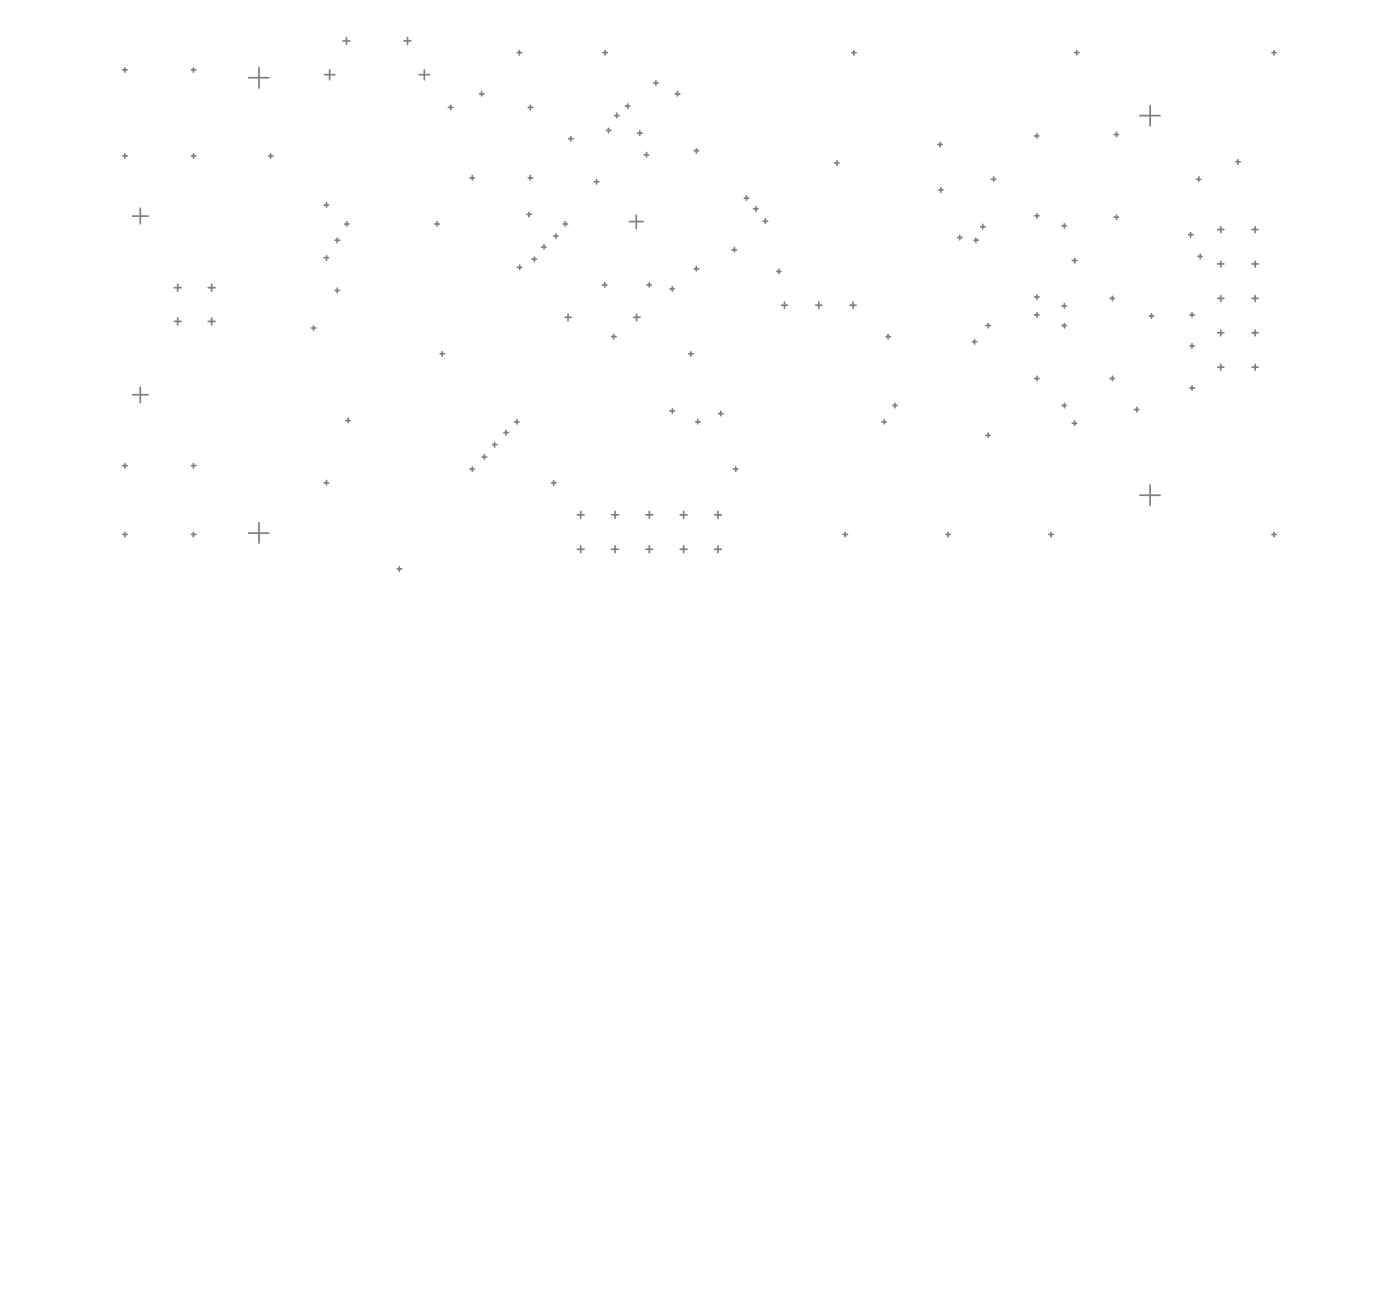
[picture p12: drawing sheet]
<svg xmlns="http://www.w3.org/2000/svg" width="103mm" height="96mm" viewBox="0 0 103 96" stroke-linecap="round" stroke-linejoin="round" font-family="sans-serif">
<g fill="none" stroke="#808080" stroke-width=".13">
<path d="M9 11.5h.4M9 5.1h.4M9.2 5v.3M9.2 11.3v.3M9.7 15.9h1.2M10.3 15.3v1.1M14.1 11.5h.3M14.1 5.1h.3M14.2 5v.3M14.2 11.3v.3M18.3 5.7h1.5M19.1 5v1.5"/>
<path d="M19.8 11.5h.3M19.9 11.3v.3M23.9 15.1h.3M23.9 19h.3M23.9 5.5h.7M24 14.9v.3M24 18.8v.3M24.3 5.1v.8M24.7 17.7h.3M24.8 17.5v.3M25.2 3h.5M25.3 16.5h.4"/>
<path d="M25.5 2.8v.5M25.5 16.3v.3M29.7 3h.5M30 2.8v.5M30.8 5.5h.8M31.2 5.1v.8M32 16.5h.3M32.2 16.3v.3M33 7.9h.3M33.2 7.7v.4M34.6 13.1h.3M34.8 12.9v.3"/>
<path d="M35.3 6.9h.3M35.4 6.7v.4M38.1 3.9h.3M38.1 19.7h.3M38.2 3.7v.3M38.2 19.5v.3M38.8 15.8h.3M38.9 13.1h.3M38.9 7.9h.3M38.9 15.6v.3M39 7.7v.4M39 12.9v.3"/>
<path d="M39.1 19.1h.4M39.3 18.9v.3M39.9 18.2h.3M40 18v.3M40.7 17.4h.4M40.9 17.2v.3M41.4 16.5h.4M41.6 16.3v.3M41.8 10.2h.4M42 10v.4M43.7 13.4h.4M43.9 13.2v.3"/>
<path d="M44.4 3.9h.3M44.5 3.7v.3M44.6 9.6h.4M44.8 9.4v.4M45.2 8.5h.4M45.4 8.3v.4M46 7.8h.3M46.2 7.6v.4M46.3 16.3h1M46.8 15.8v1M46.9 9.8h.3M47.1 9.6v.3"/>
<path d="M47.4 11.4h.3M47.6 11.2v.3M48.1 6.1h.3M48.3 5.9v.4M49.7 6.9h.3M49.8 6.7v.4M51.1 11.1h.3M51.1 19.8h.3M51.2 10.9v.4M51.2 19.6v.3M53.9 18.4h.3M54 18.2v.3"/>
<path d="M54.8 14.6h.3M54.9 14.4v.3M55.4 15.4h.4M55.6 15.2v.3M56.2 16.3h.3M56.3 16.1v.3M57.1 20h.4M57.3 19.8v.3M61.4 12h.3M61.6 11.8v.3M62.7 3.9h.3M62.8 3.7v.3"/>
<path d="M69 10.6h.3M69.1 14h.3M69.2 10.5v.3M69.2 13.8v.3M70.5 17.5h.3M70.6 17.3v.3M71.7 17.7h.3M71.8 17.5v.3M72.2 16.7h.3M72.3 16.5v.3M72.9 13.2h.4M73.1 13v.3"/>
<path d="M76.1 15.9h.3M76.1 10h.3M76.3 9.8v.3M76.3 15.7v.3M78.1 16.6h.4M78.3 16.4v.4M78.9 19.2h.3M79.1 3.9h.3M79.1 19v.3M79.2 3.7v.3M82 9.9h.3M82 16h.3"/>
<path d="M82.2 9.7v.3M82.2 15.8v.3M83.9 8.5h1.5M84.6 7.8v1.5M87.5 17.3h.3M87.6 17.1v.3M88 13.2h.4M88.1 18.9h.4M88.2 13v.3M88.3 18.7v.3M89.6 16.9h.5M89.6 19.4h.5"/>
<path d="M89.8 16.7v.4M89.8 19.2v.4M90.9 11.9h.4M91.1 11.7v.4M92.1 16.9h.5M92.1 19.4h.5M92.3 16.7v.4M92.3 19.2v.4M93.6 3.9h.3M93.7 3.7v.3M9 39.3h.4M9 34.2h.4"/>
<path d="M9.2 34.1v.3M9.2 39.2v.3M9.7 29h1.2M10.3 28.5v1.1M12.8 21.2h.5M12.8 23.6h.5M13.1 20.9v.5M13.1 23.4v.5M14.1 39.3h.3M14.1 34.2h.3M14.2 34.1v.3M14.2 39.2v.3"/>
<path d="M15.3 21.2h.5M15.3 23.6h.5M15.6 20.9v.5M15.6 23.4v.5M18.3 39.2h1.5M19.1 38.4v1.5M22.9 24.1h.3M23.1 24v.3M23.9 35.5h.3M24 35.3v.4M24.7 21.4h.3M24.8 21.2v.3"/>
<path d="M25.4 30.9h.4M25.6 30.7v.4M32.4 26h.3M32.5 25.9v.3M34.6 34.5h.3M34.8 34.3v.4M35.5 33.6h.3M35.6 33.4v.4M36.2 32.7h.4M36.4 32.5v.4M37.1 31.8h.3M37.2 31.7v.3"/>
<path d="M37.9 31h.3M38 30.9v.3M40.6 35.5h.3M40.7 35.4v.3M41.6 23.3h.4M41.8 23.1v.5M42.5 37.9h.5M42.7 37.6v.5M44.3 21h.3M44.5 20.8v.3M45 24.8h.3M45 37.9h.5"/>
<path d="M45.2 24.6v.3M45.3 37.6v.5M46.6 23.3h.5M46.8 23.1v.5M47.5 37.9h.5M47.6 21h.3M47.8 20.8v.3M47.8 37.6v.5M49.3 30.2h.3M49.3 21.3h.3M49.5 21.1v.3M49.5 30.1v.3"/>
<path d="M50 37.9h.6M50.3 37.6v.5M50.7 26h.3M50.8 25.9v.3M51.2 31h.3M51.3 30.9v.3M52.6 37.9h.5M52.8 37.6v.5M52.9 30.4h.3M53 30.2v.4M54 34.5h.3M54.1 34.3v.4"/>
<path d="M57.5 22.4h.4M57.7 22.2v.5M60 22.4h.5M60.2 22.2v.5M62 39.3h.4M62.2 39.2v.3M62.5 22.4h.5M62.8 22.2v.5M64.9 31h.3M65.1 30.9v.3M65.2 24.8h.3M65.3 24.6v.3"/>
<path d="M65.7 29.8h.3M65.8 29.7v.3M69.6 39.3h.3M69.8 39.2v.3M71.6 25.1h.3M71.7 25v.3M72.5 23.9h.4M72.5 32h.4M72.7 23.8v.3M72.7 31.8v.4M76.1 27.8h.3M76.1 23.2h.3"/>
<path d="M76.1 21.8h.3M76.3 21.7v.3M76.3 23v.3M76.3 27.7v.3M77.2 39.3h.3M77.3 39.2v.3M78.1 23.9h.4M78.1 29.8h.4M78.1 22.5h.4M78.3 22.3v.4M78.3 23.8v.3M78.3 29.7v.3"/>
<path d="M78.9 31.1h.3M79.1 31v.3M81.7 27.8h.3M81.7 21.9h.3M81.8 21.8v.3M81.8 27.7v.3M83.5 30.1h.3M83.6 30v.3M83.9 36.4h1.5M84.6 23.2h.3M84.6 35.7v1.5M84.7 23.1v.3"/>
<path d="M87.6 23.2h.3M87.6 28.5h.3M87.6 25.4h.3M87.7 23v.3M87.7 25.3v.3M87.7 28.4v.3M89.6 21.9h.5M89.6 24.5h.5M89.6 27h.5M89.8 21.7v.5M89.8 24.3v.4M89.8 26.8v.4"/>
<path d="M92.1 21.9h.5M92.1 24.5h.5M92.1 27h.5M92.3 21.7v.5M92.3 24.3v.4M92.3 26.8v.4M93.6 39.3h.3M93.7 39.2v.3M29.2 41.8h.4M29.4 41.7v.3M42.5 40.4h.5M42.7 40.1v.5"/>
<path d="M45 40.4h.5M45.3 40.1v.5M47.5 40.4h.5M47.8 40.1v.5M50 40.4h.6M50.3 40.1v.5M52.6 40.4h.5M52.8 40.1v.5"/>
</g>
</svg>
